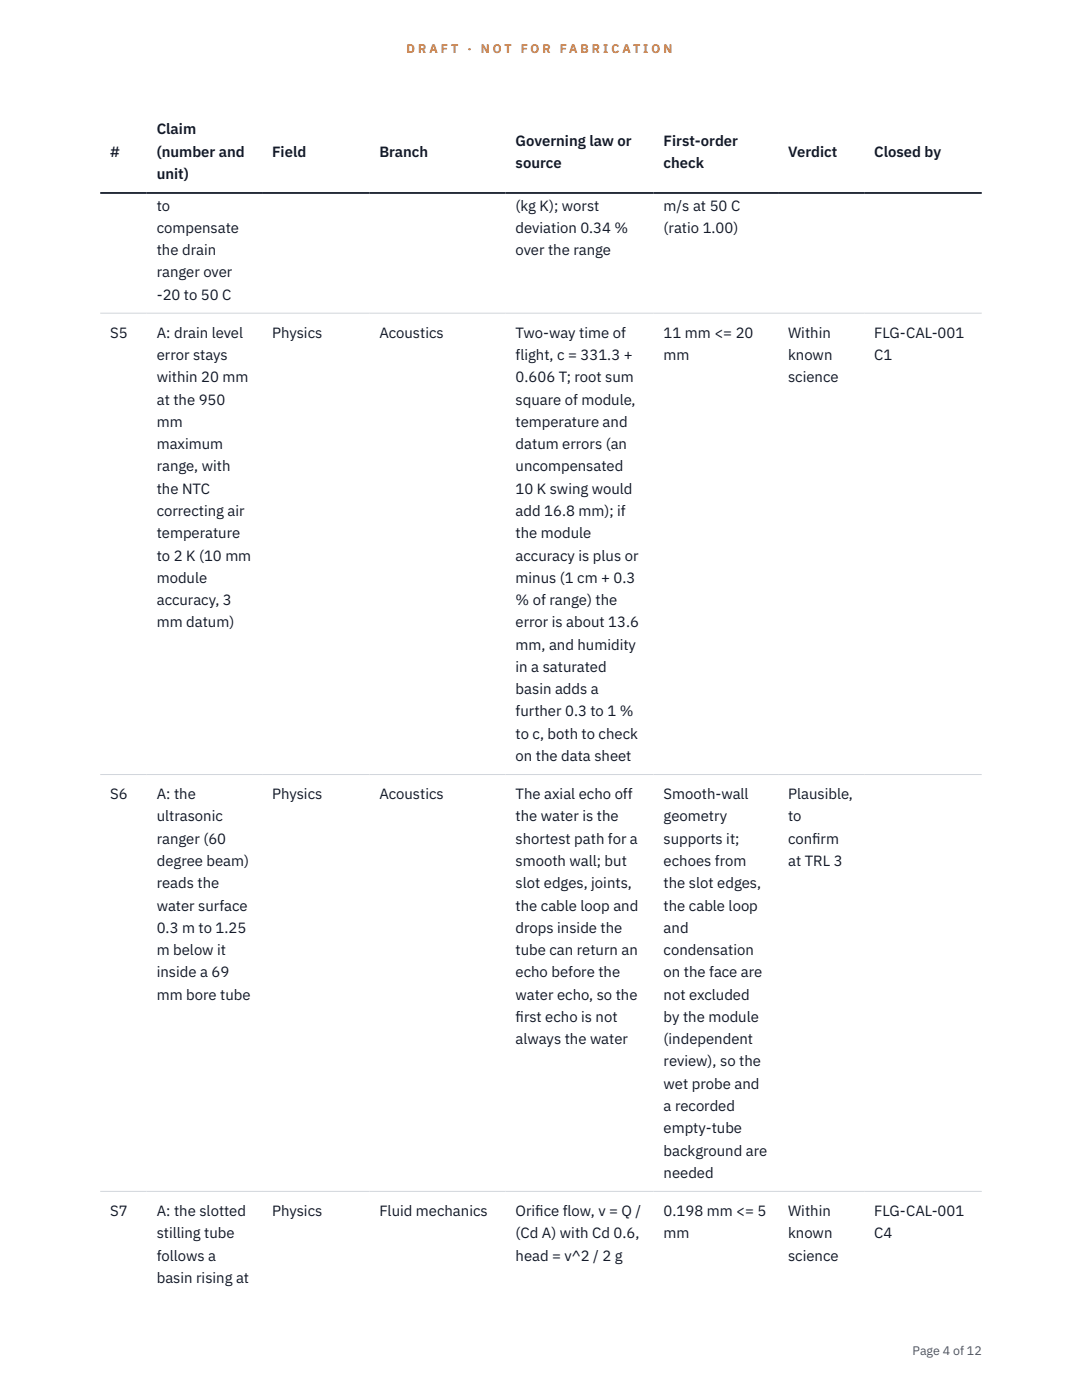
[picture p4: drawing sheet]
<svg xmlns="http://www.w3.org/2000/svg" width="216mm" height="279mm" viewBox="0 0 216 279" stroke-linecap="round" stroke-linejoin="round" font-family="sans-serif">
<defs><g id="words">
<g font-size="3" fill="#111827">
<text x="31.3" y="26.8">Claim</text>
<text x="102.9" y="29.1">Governing law or</text>
<text x="132.4" y="29.1">First-order</text>
<text x="22" y="31.3">#</text>
<text x="31.3" y="31.3">(number and</text>
<text x="31.3" y="35.7">unit)</text>
<text x="54.3" y="31.3">Field</text>
<text x="75.7" y="31.3">Branch</text>
<text x="102.9" y="33.5">source</text>
<text x="132.4" y="33.5">check</text>
<text x="157.3" y="31.3">Verdict</text>
<text x="174.4" y="31.3">Closed by</text>
<text x="31.3" y="42">to</text>
<text x="31.3" y="46.5">compensate</text>
<text x="102.9" y="42">(kg K); worst</text>
<text x="102.9" y="46.5">deviation 0.34 %</text>
<text x="132.4" y="42">m/s at 50 C</text>
<text x="132.4" y="46.5">(ratio 1.00)</text>
<text x="31.3" y="50.9">the drain</text>
<text x="102.9" y="50.9">over the range</text>
<text x="31.3" y="55.4">ranger over</text>
<text x="31.3" y="59.8">-20 to 50 C</text>
<text x="22" y="67.4">S5</text>
<text x="31.3" y="67.4">A: drain level</text>
<text x="31.3" y="71.9">error stays</text>
<text x="54.3" y="67.4">Physics</text>
<text x="75.7" y="67.4">Acoustics</text>
<text x="102.9" y="67.4">Two-way time of</text>
<text x="102.9" y="71.9">flight, c = 331.3 +</text>
<text x="132.4" y="67.4">11 mm &lt;= 20</text>
<text x="132.4" y="71.9">mm</text>
<text x="157.3" y="67.4">Within</text>
<text x="157.3" y="71.9">known</text>
<text x="174.4" y="67.4">FLG-CAL-001</text>
<text x="174.4" y="71.9">C1</text>
<text x="31.3" y="76.3">within 20 mm</text>
<text x="102.9" y="76.3">0.606 T; root sum</text>
<text x="157.3" y="76.3">science</text>
<text x="31.3" y="80.8">at the 950</text>
<text x="102.9" y="80.8">square of module,</text>
<text x="31.3" y="85.2">mm</text>
<text x="31.3" y="89.6">maximum</text>
<text x="102.9" y="85.2">temperature and</text>
<text x="102.9" y="89.6">datum errors (an</text>
<text x="31.3" y="94.1">range, with</text>
<text x="102.9" y="94.1">uncompensated</text>
<text x="31.3" y="98.5">the NTC</text>
<text x="102.9" y="98.5">10 K swing would</text>
<text x="31.3" y="103">correcting air</text>
<text x="31.3" y="107.4">temperature</text>
<text x="102.9" y="103">add 16.8 mm); if</text>
<text x="102.9" y="107.4">the module</text>
<text x="31.3" y="111.9">to 2 K (10 mm</text>
<text x="102.9" y="111.9">accuracy is plus or</text>
<text x="31.3" y="116.3">module</text>
<text x="102.9" y="116.3">minus (1 cm + 0.3</text>
<text x="31.3" y="120.8">accuracy, 3</text>
<text x="31.3" y="125.2">mm datum)</text>
<text x="102.9" y="120.8">% of range) the</text>
<text x="102.9" y="125.2">error is about 13.6</text>
<text x="102.9" y="129.7">mm, and humidity</text>
<text x="102.9" y="134.1">in a saturated</text>
<text x="102.9" y="138.5">basin adds a</text>
<text x="102.9" y="143">further 0.3 to 1 %</text>
<text x="102.9" y="147.4">to c, both to check</text>
<text x="102.9" y="151.9">on the data sheet</text>
<text x="22" y="159.5">S6</text>
<text x="31.3" y="159.5">A: the</text>
<text x="54.3" y="159.5">Physics</text>
<text x="75.7" y="159.5">Acoustics</text>
<text x="102.9" y="159.5">The axial echo off</text>
<text x="132.4" y="159.5">Smooth-wall</text>
<text x="157.3" y="159.5">Plausible,</text>
<text x="31.3" y="163.9">ultrasonic</text>
<text x="102.9" y="163.9">the water is the</text>
<text x="132.4" y="163.9">geometry</text>
<text x="157.3" y="163.9">to</text>
<text x="31.3" y="168.4">ranger (60</text>
<text x="31.3" y="172.8">degree beam)</text>
<text x="102.9" y="168.4">shortest path for a</text>
<text x="102.9" y="172.8">smooth wall; but</text>
<text x="132.4" y="168.4">supports it;</text>
<text x="132.4" y="172.8">echoes from</text>
<text x="157.3" y="168.4">conf</text>
<text x="157.3" y="172.8">at TRL 3</text>
<text x="162.1" y="168.4">irm</text>
<text x="31.3" y="177.3">reads the</text>
<text x="102.9" y="177.3">slot edges, joints,</text>
<text x="132.4" y="177.3">the slot edges,</text>
<text x="31.3" y="181.7">water surface</text>
<text x="102.9" y="181.7">the cable loop and</text>
<text x="132.4" y="181.7">the cable loop</text>
<text x="31.3" y="186.2">0.3 m to 1.25</text>
<text x="31.3" y="190.6">m below it</text>
<text x="102.9" y="186.2">drops inside the</text>
<text x="102.9" y="190.6">tube can return an</text>
<text x="132.4" y="186.2">and</text>
<text x="132.4" y="190.6">condensation</text>
<text x="31.3" y="195.1">inside a 69</text>
<text x="102.9" y="195.1">echo before the</text>
<text x="132.4" y="195.1">on the face are</text>
<text x="31.3" y="199.5">mm bore tube</text>
<text x="102.9" y="199.5">water echo, so the</text>
<text x="102.9" y="203.9">f</text>
<text x="102.9" y="203.9">irst echo is not</text>
<text x="132.4" y="199.5">not excluded</text>
<text x="132.4" y="203.9">by the module</text>
<text x="102.9" y="208.4">always the water</text>
<text x="132.4" y="208.4">(independent</text>
<text x="132.4" y="212.8">review), so the</text>
<text x="132.4" y="217.3">wet probe and</text>
<text x="132.4" y="221.7">a recorded</text>
<text x="132.4" y="226.2">empty-tube</text>
<text x="132.4" y="230.6">background are</text>
<text x="132.4" y="235.1">needed</text>
<text x="22" y="242.7">S7</text>
<text x="31.3" y="242.7">A: the slotted</text>
<text x="54.3" y="242.7">Physics</text>
<text x="75.7" y="242.7">Fluid mechanics</text>
<text x="102.9" y="242.7">Orif</text>
<text x="106.8" y="242.7">ice flow, v = Q /</text>
<text x="132.4" y="242.7">0.198 mm &lt;= 5</text>
<text x="157.3" y="242.7">Within</text>
<text x="174.4" y="242.7">FLG-CAL-001</text>
<text x="31.3" y="247.1">stilling tube</text>
<text x="31.3" y="251.6">follows a</text>
<text x="102.9" y="247.1">(Cd A) with Cd 0.6,</text>
<text x="102.9" y="251.6">head = v^2 / 2 g</text>
<text x="132.4" y="247.1">mm</text>
<text x="157.3" y="247.1">known</text>
<text x="157.3" y="251.6">science</text>
<text x="174.4" y="247.1">C4</text>
<text x="31.3" y="256">basin rising at</text>
</g>
<g font-size="2.5" fill="#b45309">
<text x="81.1" y="10.5">D R A F T</text>
<text x="93.3" y="10.5">·</text>
<text x="95.9" y="10.5">N O T</text>
<text x="103.9" y="10.5">F O R</text>
<text x="111.7" y="10.5">F A B R I C A T I O N</text>
</g>
<text font-size="2.5" fill="#4b5563" x="182.1" y="270.3">Page 4 of 12</text>
</g></defs>
<path d="M20 62.5h175.9M20 154.6h175.9M20 237.8h175.9" fill="none" stroke="#d1d5db" stroke-width=".2"/>
<path d="M20 38.5h175.9" fill="none" stroke="#111827" stroke-width=".35"/>
<use href="#words"/>
</svg>
